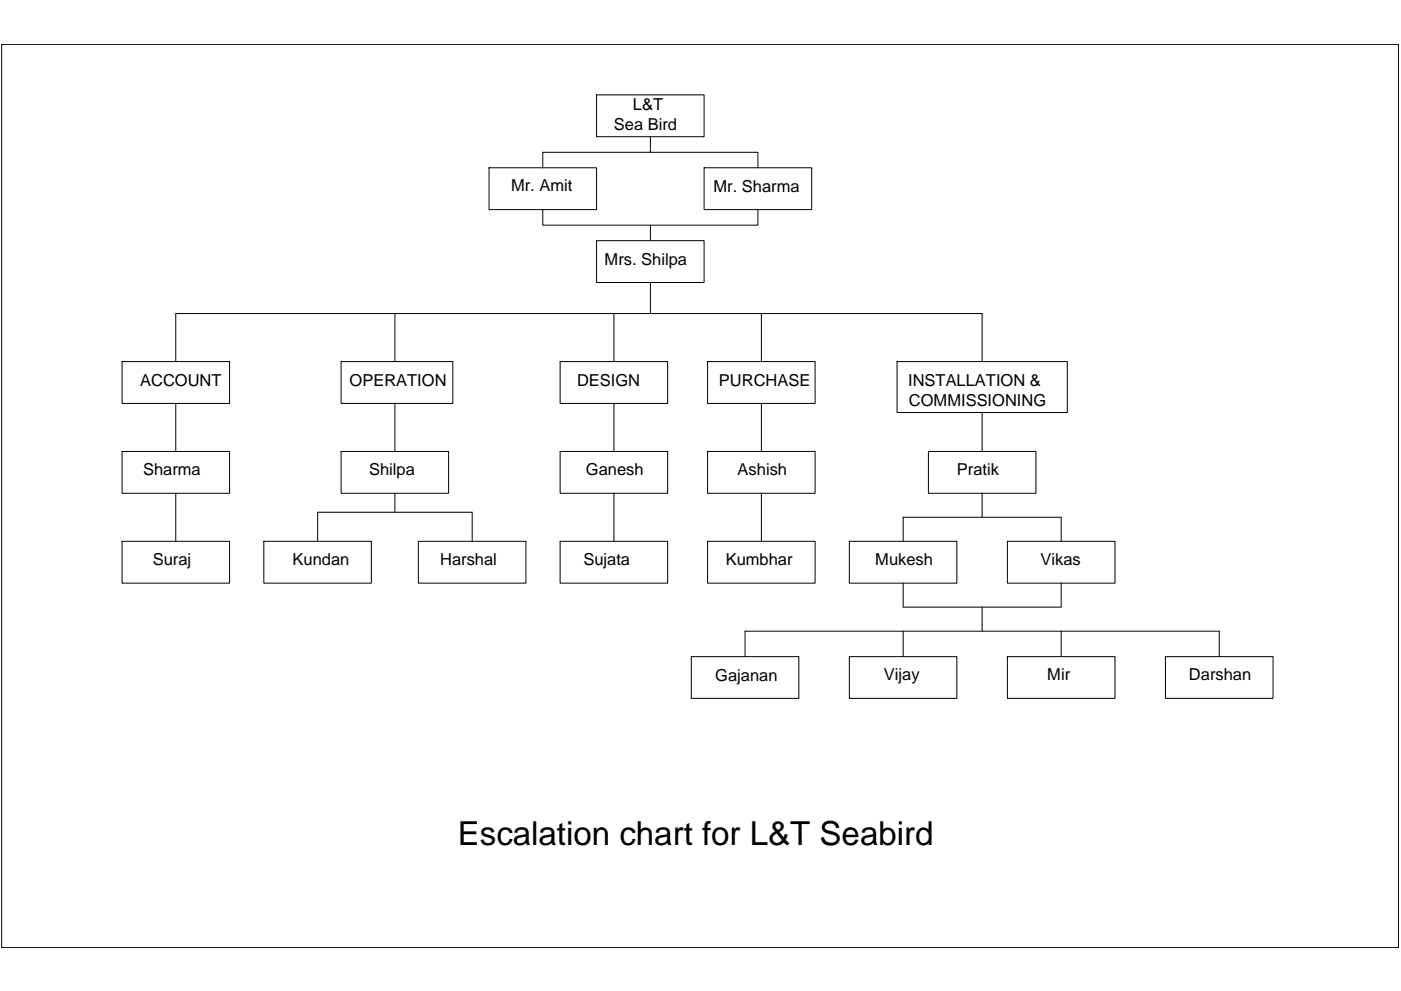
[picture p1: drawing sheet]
<svg xmlns="http://www.w3.org/2000/svg" width="594mm" height="420mm" viewBox="0 0 594 420" stroke-linecap="round" stroke-linejoin="round" font-family="sans-serif">
<defs><g id="words">
<text font-size="14" x="194.1" y="358.1">Escalation chart for L&amp;T Seabird</text>
<g font-size="7">
<text x="268.4" y="46.8">L&amp;T</text>
<text x="260.3" y="55.3">Sea Bird</text>
<text x="216.7" y="81.2">Mr. Amit</text>
<text x="302.6" y="81.3">Mr. Sharma</text>
<text x="256.4" y="112.2">Mrs. Shilpa</text>
<text x="59.4" y="163.5">ACCOUNT</text>
<text x="148.2" y="163.5">OPERATION</text>
<text x="244.7" y="163.5">DESIGN</text>
<text x="304.9" y="163.5">PURCHASE</text>
<text x="385.1" y="163.5">INSTALLATION &amp;</text>
<text x="385.4" y="171.9">COMMISSIONING</text>
<text x="60.7" y="201.5">Sharma</text>
<text x="156.5" y="201.5">Shilpa</text>
<text x="248.5" y="201.5">Ganesh</text>
<text x="312.8" y="201.4">Ashish</text>
<text x="405.8" y="201.4">Pratik</text>
<text x="64.8" y="239.6">Suraj</text>
<text x="124.1" y="239.5">Kundan</text>
<text x="186.6" y="239.5">Harshal</text>
<text x="247.4" y="239.6">Sujata</text>
<text x="307.7" y="239.5">Kumbhar</text>
<text x="371.2" y="239.5">Mukesh</text>
<text x="441.2" y="239.5">Vikas</text>
<text x="303.3" y="288.5">Gajanan</text>
<text x="374.8" y="288.4">Vijay</text>
<text x="444.1" y="288.4">Mir</text>
<text x="504.2" y="288.4">Darshan</text>
</g>
</g></defs>
<!-- layer: 0 -->
<g fill="none" stroke="#000" stroke-width=".42">
<path d="M.7 18.8h592.3v383h-592.3zM253 40.2h45.6v17.8h-45.6zM275.8 58v6.6M207.4 71.1h45.6v17.8h-45.6zM230.2 71.1v-6.5h91.2v6.5M298.6 71.1h45.6v17.8h-45.6zM230.2 88.9v6.6h91.2v-6.6M275.8 95.5v6.5M253 102h45.6v17.8h-45.6zM275.8 119.8v13.1M167.5 132.9v20.4M260.3 132.9v20.4"/>
<path d="M322.9 132.9v20.4M51.8 153.3h45.6v17.7h-45.6zM74.5 153.3v-20.4h342v20.4M144.6 153.3h47.4v17.7h-47.4zM237.5 153.3h45.6v17.7h-45.6zM300 153.3h45.6v17.7h-45.6zM380.4 153.3h72.2v21.6h-72.2zM74.5 171v20.4M167.5 171v20.4M260.3 171v20.4M322.9 171v20.4M416.5 174.9v16.5"/>
<path d="M51.8 191.4h45.6v17.7h-45.6zM144.6 191.4h45.6v17.7h-45.6zM237.5 191.4h45.6v17.7h-45.6zM300 191.4h45.6v17.7h-45.6zM393.7 191.4h45.6v17.7h-45.6zM74.5 209.1v20.4M167.5 209.1v8.1M260.3 209.1v20.4M322.9 209.1v20.4M416.5 209.1v10.2M51.8 229.5h45.6v17.7h-45.6zM111.9 229.5h45.6v17.7h-45.6z"/>
<path d="M134.7 229.5v-12.3h65.5v12.3M177.4 229.5h45.6v17.7h-45.6zM237.5 229.5h45.6v17.7h-45.6zM300 229.5h45.6v17.7h-45.6zM360.2 229.5h45.6v17.7h-45.6zM383 229.5v-10.2h67v10.2M427.2 229.5h45.6v17.7h-45.6zM383 247.2v10.2h67v-10.2M416.5 257.4v10.2M293.1 278.4h45.6v17.7h-45.6zM315.9 278.4v-10.8h201.1v10.8M360.2 278.4h45.6v17.7h-45.6z"/>
<path d="M383 267.6v10.8M427.2 278.4h45.6v17.7h-45.6zM450 267.6v10.8M494.2 278.4h45.6v17.7h-45.6z"/>
</g>
<use href="#words"/>
</svg>
